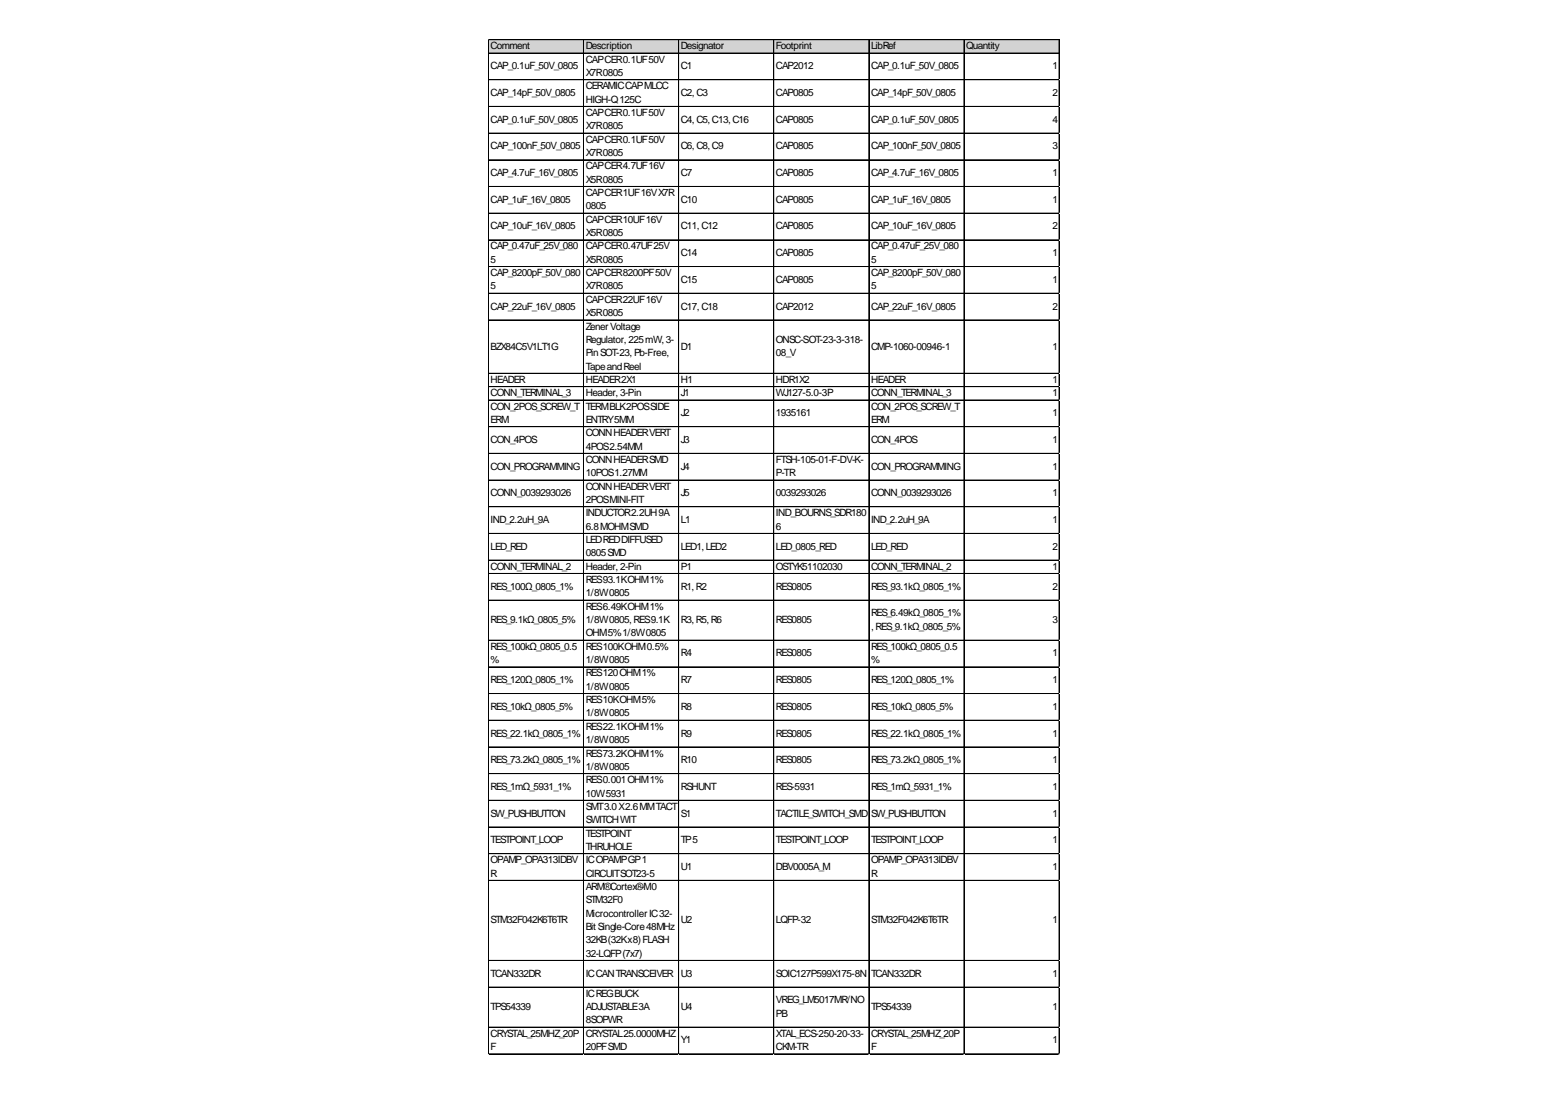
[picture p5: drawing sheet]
<svg xmlns="http://www.w3.org/2000/svg" width="297mm" height="210mm" viewBox="0 0 297 210" stroke-linecap="round" stroke-linejoin="round" font-family="sans-serif">
<defs><g id="words">
<g font-size="1.9">
<text x="94.1" y="9.5">Comment</text>
<text x="112.3" y="9.5">Description</text>
<text x="130.6" y="9.5">Designator</text>
<text x="148.8" y="9.5">Footprint</text>
<text x="167" y="9.5">LibRef</text>
<text x="185.3" y="9.5">Quantity</text>
<text x="94.1" y="13.3">CAP_0.1uF_50V_0805</text>
<text x="112.3" y="12">CAPCER0.1UF50V</text>
<text x="112.3" y="14.6">X7R0805</text>
<text x="112.3" y="17.1">CERAMICCAPMLCC</text>
<text x="130.6" y="13.3">C1</text>
<text x="148.8" y="13.3">CAP2012</text>
<text x="167" y="13.3">CAP_0.1uF_50V_0805</text>
<text x="201.8" y="13.3">1</text>
<text x="94.1" y="18.4">CAP_14pF_50V_0805</text>
<text x="94.1" y="23.5">CAP_0.1uF_50V_0805</text>
<text x="112.3" y="19.7">HIGH-Q125C</text>
<text x="112.3" y="22.2">CAPCER0.1UF50V</text>
<text x="130.6" y="18.4">C2,C3</text>
<text x="130.6" y="23.5">C4,C5,C13,C16</text>
<text x="148.8" y="18.4">CAP0805</text>
<text x="148.8" y="23.5">CAP0805</text>
<text x="167" y="18.4">CAP_14pF_50V_0805</text>
<text x="167" y="23.5">CAP_0.1uF_50V_0805</text>
<text x="201.8" y="18.4">2</text>
<text x="201.8" y="23.5">4</text>
<text x="94.1" y="28.6">CAP_100nF_50V_0805</text>
<text x="112.3" y="24.8">X7R0805</text>
<text x="112.3" y="27.4">CAPCER0.1UF50V</text>
<text x="112.3" y="29.9">X7R0805</text>
<text x="130.6" y="28.6">C6,C8,C9</text>
<text x="148.8" y="28.6">CAP0805</text>
<text x="167" y="28.6">CAP_100nF_50V_0805</text>
<text x="201.8" y="28.6">3</text>
<text x="94.1" y="33.8">CAP_4.7uF_16V_0805</text>
<text x="112.3" y="32.5">CAPCER4.7UF16V</text>
<text x="112.3" y="35">X5R0805</text>
<text x="130.6" y="33.8">C7</text>
<text x="148.8" y="33.8">CAP0805</text>
<text x="167" y="33.8">CAP_4.7uF_16V_0805</text>
<text x="201.8" y="33.8">1</text>
<text x="94.1" y="38.9">CAP_1uF_16V_0805</text>
<text x="112.3" y="37.6">CAPCER1UF16VX7R</text>
<text x="112.3" y="40.1">0805</text>
<text x="130.6" y="38.9">C10</text>
<text x="148.8" y="38.9">CAP0805</text>
<text x="167" y="38.9">CAP_1uF_16V_0805</text>
<text x="201.8" y="38.9">1</text>
<text x="94.1" y="44">CAP_10uF_16V_0805</text>
<text x="94.1" y="47.8">CAP_0.47uF_25V_080</text>
<text x="112.3" y="42.7">CAPCER10UF16V</text>
<text x="112.3" y="45.3">X5R0805</text>
<text x="112.3" y="47.8">CAPCER0.47UF25V</text>
<text x="130.6" y="44">C11,C12</text>
<text x="148.8" y="44">CAP0805</text>
<text x="167" y="44">CAP_10uF_16V_0805</text>
<text x="167" y="47.8">CAP_0.47uF_25V_080</text>
<text x="201.8" y="44">2</text>
<text x="94.1" y="50.4">5</text>
<text x="94.1" y="52.9">CAP_8200pF_50V_080</text>
<text x="112.3" y="50.4">X5R0805</text>
<text x="112.3" y="52.9">CAPCER8200PF50V</text>
<text x="130.6" y="49.1">C14</text>
<text x="148.8" y="49.1">CAP0805</text>
<text x="167" y="50.4">5</text>
<text x="167" y="52.9">CAP_8200pF_50V_080</text>
<text x="201.8" y="49.1">1</text>
<text x="94.1" y="55.5">5</text>
<text x="94.1" y="59.3">CAP_22uF_16V_0805</text>
<text x="112.3" y="55.5">X7R0805</text>
<text x="112.3" y="58.1">CAPCER22UF16V</text>
<text x="130.6" y="54.2">C15</text>
<text x="130.6" y="59.3">C17,C18</text>
<text x="148.8" y="54.2">CAP0805</text>
<text x="148.8" y="59.3">CAP2012</text>
<text x="167" y="55.5">5</text>
<text x="167" y="59.3">CAP_22uF_16V_0805</text>
<text x="201.8" y="54.2">1</text>
<text x="201.8" y="59.3">2</text>
<text x="112.3" y="60.6">X5R0805</text>
<text x="112.3" y="63.2">ZenerVoltage</text>
<text x="112.3" y="65.7">Regulator, 225mW,3-</text>
<text x="148.8" y="65.7">ONSC-SOT-23-3-318-</text>
<text x="94.1" y="67">BZX84C5V1LT1G</text>
<text x="112.3" y="68.3">PinSOT-23,Pb-Free,</text>
<text x="112.3" y="70.8">TapeandReel</text>
<text x="130.6" y="67">D1</text>
<text x="148.8" y="68.3">08_V</text>
<text x="167" y="67">CMP-1060-00946-1</text>
<text x="201.8" y="67">1</text>
<text x="94.1" y="73.4">HEADER</text>
<text x="94.1" y="76">CONN_TERMINAL_3</text>
<text x="112.3" y="73.4">HEADER2X1</text>
<text x="112.3" y="76">Header, 3-Pin</text>
<text x="130.6" y="73.4">H1</text>
<text x="130.6" y="76">J1</text>
<text x="148.8" y="73.4">HDR1X2</text>
<text x="148.8" y="76">WJ127-5.0-3P</text>
<text x="167" y="73.4">HEADER</text>
<text x="167" y="76">CONN_TERMINAL_3</text>
<text x="201.8" y="73.4">1</text>
<text x="201.8" y="76">1</text>
<text x="94.1" y="78.5">CON_2POS_SCREW_T</text>
<text x="94.1" y="81.1">ERM</text>
<text x="112.3" y="78.5">TERMBLK2POSSIDE</text>
<text x="112.3" y="81.1">ENTRY5MM</text>
<text x="112.3" y="83.6">CONNHEADERVERT</text>
<text x="130.6" y="79.8">J2</text>
<text x="148.8" y="79.8">1935161</text>
<text x="167" y="78.5">CON_2POS_SCREW_T</text>
<text x="167" y="81.1">ERM</text>
<text x="201.8" y="79.8">1</text>
<text x="94.1" y="84.9">CON_4POS</text>
<text x="112.3" y="86.2">4POS2.54MM</text>
<text x="112.3" y="88.7">CONNHEADERSMD</text>
<text x="130.6" y="84.9">J3</text>
<text x="148.8" y="88.7">FTSH-105-01-F-DV-K-</text>
<text x="167" y="84.9">CON_4POS</text>
<text x="201.8" y="84.9">1</text>
<text x="94.1" y="90">CON_PROGRAMMING</text>
<text x="94.1" y="95.1">CONN_0039293026</text>
<text x="112.3" y="91.3">10POS1.27MM</text>
<text x="112.3" y="93.9">CONNHEADERVERT</text>
<text x="130.6" y="90">J4</text>
<text x="130.6" y="95.1">J5</text>
<text x="148.8" y="91.3">P-TR</text>
<text x="148.8" y="95.1">0039293026</text>
<text x="167" y="90">CON_PROGRAMMING</text>
<text x="167" y="95.1">CONN_0039293026</text>
<text x="201.8" y="90">1</text>
<text x="201.8" y="95.1">1</text>
<text x="94.1" y="100.3">IND_2.2uH_9A</text>
<text x="112.3" y="96.4">2POSMINI-FIT</text>
<text x="112.3" y="99">INDUCTOR2.2UH9A</text>
<text x="112.3" y="101.5">6.8MOHMSMD</text>
<text x="130.6" y="100.3">L1</text>
<text x="148.8" y="99">IND_BOURNS_SDR180</text>
<text x="148.8" y="101.5">6</text>
<text x="167" y="100.3">IND_2.2uH_9A</text>
<text x="201.8" y="100.3">1</text>
<text x="94.1" y="105.4">LED_RED</text>
<text x="112.3" y="104.1">LEDREDDIFFUSED</text>
<text x="112.3" y="106.7">0805SMD</text>
<text x="130.6" y="105.4">LED1,LED2</text>
<text x="148.8" y="105.4">LED_0805_RED</text>
<text x="167" y="105.4">LED_RED</text>
<text x="201.8" y="105.4">2</text>
<text x="94.1" y="109.2">CONN_TERMINAL_2</text>
<text x="94.1" y="113">RES_100Ω_0805_1%</text>
<text x="112.3" y="109.2">Header, 2-Pin</text>
<text x="112.3" y="111.8">RES93.1KOHM1%</text>
<text x="130.6" y="109.2">P1</text>
<text x="130.6" y="113">R1,R2</text>
<text x="148.8" y="109.2">OSTYK51102030</text>
<text x="148.8" y="113">RES0805</text>
<text x="167" y="109.2">CONN_TERMINAL_2</text>
<text x="167" y="113">RES_93.1kΩ_0805_1%</text>
<text x="201.8" y="109.2">1</text>
<text x="201.8" y="113">2</text>
<text x="94.1" y="119.4">RES_9.1kΩ_0805_5%</text>
<text x="112.3" y="114.3">1/8W0805</text>
<text x="112.3" y="116.9">RES6.49KOHM1%</text>
<text x="112.3" y="119.4">1/8W0805,RES9.1K</text>
<text x="130.6" y="119.4">R3,R5,R6</text>
<text x="148.8" y="119.4">RES0805</text>
<text x="167" y="118.2">RES_6.49kΩ_0805_1%</text>
<text x="201.8" y="119.4">3</text>
<text x="94.1" y="124.6">RES_100kΩ_0805_0.5</text>
<text x="112.3" y="122">OHM5%1/8W0805</text>
<text x="112.3" y="124.6">RES100KOHM0.5%</text>
<text x="130.6" y="125.8">R4</text>
<text x="148.8" y="125.8">RES0805</text>
<text x="167" y="120.7">,RES_9.1kΩ_0805_5%</text>
<text x="167" y="124.6">RES_100kΩ_0805_0.5</text>
<text x="201.8" y="125.8">1</text>
<text x="94.1" y="127.1">%</text>
<text x="94.1" y="131">RES_120Ω_0805_1%</text>
<text x="112.3" y="127.1">1/8W0805</text>
<text x="112.3" y="129.7">RES120OHM1%</text>
<text x="130.6" y="131">R7</text>
<text x="148.8" y="131">RES0805</text>
<text x="167" y="127.1">%</text>
<text x="167" y="131">RES_120Ω_0805_1%</text>
<text x="201.8" y="131">1</text>
<text x="94.1" y="136.1">RES_10kΩ_0805_5%</text>
<text x="112.3" y="132.2">1/8W0805</text>
<text x="112.3" y="134.8">RES10KOHM5%</text>
<text x="112.3" y="137.3">1/8W0805</text>
<text x="130.6" y="136.1">R8</text>
<text x="148.8" y="136.1">RES0805</text>
<text x="167" y="136.1">RES_10kΩ_0805_5%</text>
<text x="201.8" y="136.1">1</text>
<text x="94.1" y="141.2">RES_22.1kΩ_0805_1%</text>
<text x="112.3" y="139.9">RES22.1KOHM1%</text>
<text x="112.3" y="142.5">1/8W0805</text>
<text x="130.6" y="141.2">R9</text>
<text x="148.8" y="141.2">RES0805</text>
<text x="167" y="141.2">RES_22.1kΩ_0805_1%</text>
<text x="201.8" y="141.2">1</text>
<text x="94.1" y="146.3">RES_73.2kΩ_0805_1%</text>
<text x="112.3" y="145">RES73.2KOHM1%</text>
<text x="112.3" y="147.6">1/8W0805</text>
<text x="130.6" y="146.3">R10</text>
<text x="148.8" y="146.3">RES0805</text>
<text x="167" y="146.3">RES_73.2kΩ_0805_1%</text>
<text x="201.8" y="146.3">1</text>
<text x="94.1" y="151.4">RES_1mΩ_5931_1%</text>
<text x="112.3" y="150.1">RES0.001OHM1%</text>
<text x="112.3" y="152.7">10W5931</text>
<text x="112.3" y="155.3">SMT3.0X2.6MMTACT</text>
<text x="130.6" y="151.4">RSHUNT</text>
<text x="148.8" y="151.4">RES-5931</text>
<text x="167" y="151.4">RES_1mΩ_5931_1%</text>
<text x="201.8" y="151.4">1</text>
<text x="94.1" y="156.5">SW_PUSHBUTTON</text>
<text x="94.1" y="161.6">TESTPOINT_LOOP</text>
<text x="112.3" y="157.8">SWITCHWIT</text>
<text x="112.3" y="160.4">TESTPOINT</text>
<text x="130.6" y="156.5">S1</text>
<text x="130.6" y="161.6">TP5</text>
<text x="148.8" y="156.5">TACTILE_SWITCH_SMD</text>
<text x="148.8" y="161.6">TESTPOINT_LOOP</text>
<text x="167" y="156.5">SW_PUSHBUTTON</text>
<text x="167" y="161.6">TESTPOINT_LOOP</text>
<text x="201.8" y="156.5">1</text>
<text x="201.8" y="161.6">1</text>
<text x="94.1" y="165.5">OPAMP_OPA313IDBV</text>
<text x="112.3" y="162.9">THRUHOLE</text>
<text x="112.3" y="165.5">ICOPAMPGP1</text>
<text x="130.6" y="166.8">U1</text>
<text x="148.8" y="166.8">DBV0005A_M</text>
<text x="167" y="165.5">OPAMP_OPA313IDBV</text>
<text x="201.8" y="166.8">1</text>
<text x="94.1" y="168">R</text>
<text x="112.3" y="168">CIRCUITSOT23-5</text>
<text x="112.3" y="170.6">ARM®Cortex®-M0</text>
<text x="112.3" y="173.2">STM32F0</text>
<text x="167" y="168">R</text>
<text x="94.1" y="177">STM32F042K6T6TR</text>
<text x="112.3" y="175.7">MicrocontrollerIC32-</text>
<text x="112.3" y="178.3">Bit Single-Core48MHz</text>
<text x="130.6" y="177">U2</text>
<text x="148.8" y="177">LQFP-32</text>
<text x="167" y="177">STM32F042K6T6TR</text>
<text x="201.8" y="177">1</text>
<text x="112.3" y="180.8">32KB(32Kx8)FLASH</text>
<text x="112.3" y="183.4">32-LQFP(7x7)</text>
<text x="94.1" y="187.2">TCAN332DR</text>
<text x="112.3" y="187.2">ICCANTRANSCEIVER</text>
<text x="112.3" y="191.1">ICREGBUCK</text>
<text x="130.6" y="187.2">U3</text>
<text x="148.8" y="187.2">SOIC127P599X175-8N</text>
<text x="167" y="187.2">TCAN332DR</text>
<text x="201.8" y="187.2">1</text>
<text x="94.1" y="193.6">TPS54339</text>
<text x="112.3" y="193.6">ADJUSTABLE3A</text>
<text x="112.3" y="196.2">8SOPWR</text>
<text x="130.6" y="193.6">U4</text>
<text x="148.8" y="192.3">VREG_LM5017MR/NO</text>
<text x="148.8" y="194.9">PB</text>
<text x="167" y="193.6">TPS54339</text>
<text x="201.8" y="193.6">1</text>
<text x="94.1" y="198.7">CRYSTAL_25MHZ_20P</text>
<text x="94.1" y="201.3">F</text>
<text x="112.3" y="198.7">CRYSTAL25.0000MHZ</text>
<text x="112.3" y="201.3">20PFSMD</text>
<text x="130.6" y="200">Y1</text>
<text x="148.8" y="198.7">XTAL_ECS-250-20-33-</text>
<text x="148.8" y="201.3">CKM-TR</text>
<text x="167" y="198.7">CRYSTAL_25MHZ_20P</text>
<text x="167" y="201.3">F</text>
<text x="201.8" y="200">1</text>
</g>
</g></defs>
<path d="M93.7 7.7h109.5v2.6h-109.5z" fill="#d3d3d3"/>
<g fill="none" stroke="#000" stroke-width=".19">
<path d="M93.7 7.6v194.5M93.8 7.6h109.4M93.8 7.7h109.4M93.8 10.2h109.4M93.8 15.3h109.4M111.9 7.7v194.4M130.1 7.7v194.4M130.2 7.7v194.4M148.4 7.7v194.4M166.6 7.7v194.4M166.7 7.7v194.4M184.8 7.7v194.4"/>
<path d="M184.9 7.7v194.4M203.1 7.7v194.4M93.8 20.4h109.4M93.8 20.5h109.4M93.8 25.5h109.4M93.8 25.6h109.4M93.8 30.6h109.4M93.8 30.7h109.4M93.8 35.7h109.4M93.8 35.8h109.4M93.8 40.9h109.4M93.8 46h109.4"/>
<path d="M93.8 51.1h109.4M93.8 56.2h109.4M93.8 56.3h109.4M93.8 61.3h109.4M93.8 61.4h109.4M93.8 71.6h109.4M93.8 74.1h109.4M93.8 74.2h109.4M93.8 76.7h109.4M93.8 81.8h109.4M93.8 86.9h109.4M93.8 87h109.4"/>
<path d="M93.8 92h109.4M93.8 92.1h109.4M93.8 97.1h109.4M93.8 97.2h109.4M93.8 102.2h109.4M93.8 102.3h109.4M93.8 107.4h109.4M93.8 109.9h109.4M93.8 110h109.4M93.8 115h109.4M93.8 115.1h109.4M93.8 122.7h109.4"/>
<path d="M93.8 122.8h109.4M93.8 127.8h109.4M93.8 127.9h109.4M93.8 132.9h109.4M93.8 133h109.4M93.8 138.1h109.4M93.8 143.2h109.4M93.8 148.3h109.4M93.8 153.4h109.4M93.8 153.5h109.4M93.8 158.5h109.4M93.8 158.6h109.4"/>
<path d="M93.8 163.6h109.4M93.8 163.7h109.4M93.8 168.8h109.4M93.8 184.1h109.4M93.8 184.2h109.4M93.8 189.2h109.4M93.8 189.3h109.4M93.8 196.9h109.4M93.8 202h109.4M93.8 202.1h109.4"/>
</g>
<path d="M93.7 202.1v.1" fill="none" stroke="#e0e0e0" stroke-width=".19"/>
<path d="M93.7 202.1l.1 .1z" fill="#e0e0e0"/>
<path d="M111.9 202.1v.1" fill="none" stroke="#e0e0e0" stroke-width=".19"/>
<path d="M111.9 202.1l.1 .1z" fill="#e0e0e0"/>
<path d="M130.1 202.1v.1" fill="none" stroke="#e0e0e0" stroke-width=".19"/>
<path d="M130.1 202.1l.1 .1z" fill="#e0e0e0"/>
<path d="M148.4 202.1v.1" fill="none" stroke="#e0e0e0" stroke-width=".19"/>
<path d="M148.4 202.1l.1 .1z" fill="#e0e0e0"/>
<path d="M166.6 202.1v.1" fill="none" stroke="#e0e0e0" stroke-width=".19"/>
<path d="M166.6 202.1l.1 .1z" fill="#e0e0e0"/>
<path d="M184.8 202.1v.1" fill="none" stroke="#e0e0e0" stroke-width=".19"/>
<path d="M184.8 202.1l.2 .1z" fill="#e0e0e0"/>
<path d="M203.1 202.1v.1" fill="none" stroke="#e0e0e0" stroke-width=".19"/>
<path d="M203.1 202.1l.1 .1z" fill="#e0e0e0"/>
<path d="M203.2 15.3h.1" fill="none" stroke="#e0e0e0" stroke-width=".19"/>
<path d="M203.2 15.3v.1z" fill="#e0e0e0"/>
<path d="M203.2 20.4h.1" fill="none" stroke="#e0e0e0" stroke-width=".19"/>
<path d="M203.2 20.4v.1z" fill="#e0e0e0"/>
<path d="M203.2 25.5h.1" fill="none" stroke="#e0e0e0" stroke-width=".19"/>
<path d="M203.2 25.5v.1z" fill="#e0e0e0"/>
<path d="M203.2 30.6h.1" fill="none" stroke="#e0e0e0" stroke-width=".19"/>
<path d="M203.2 30.6v.1z" fill="#e0e0e0"/>
<path d="M203.2 35.7h.1" fill="none" stroke="#e0e0e0" stroke-width=".19"/>
<path d="M203.2 35.7v.2z" fill="#e0e0e0"/>
<path d="M203.2 40.9h.1" fill="none" stroke="#e0e0e0" stroke-width=".19"/>
<path d="M203.2 40.9v.1z" fill="#e0e0e0"/>
<path d="M203.2 46h.1" fill="none" stroke="#e0e0e0" stroke-width=".19"/>
<path d="M203.2 46v.1z" fill="#e0e0e0"/>
<path d="M203.2 51.1h.1" fill="none" stroke="#e0e0e0" stroke-width=".19"/>
<path d="M203.2 51.1v.1z" fill="#e0e0e0"/>
<path d="M203.2 56.2h.1" fill="none" stroke="#e0e0e0" stroke-width=".19"/>
<path d="M203.2 56.2v.1z" fill="#e0e0e0"/>
<path d="M203.2 61.3h.1" fill="none" stroke="#e0e0e0" stroke-width=".19"/>
<path d="M203.2 61.3v.1z" fill="#e0e0e0"/>
<path d="M203.2 71.6h.1" fill="none" stroke="#e0e0e0" stroke-width=".19"/>
<path d="M203.2 71.6v.1z" fill="#e0e0e0"/>
<path d="M203.2 74.1h.1" fill="none" stroke="#e0e0e0" stroke-width=".19"/>
<path d="M203.2 74.1v.1z" fill="#e0e0e0"/>
<path d="M203.2 76.7h.1" fill="none" stroke="#e0e0e0" stroke-width=".19"/>
<path d="M203.2 76.7v.1z" fill="#e0e0e0"/>
<path d="M203.2 81.8h.1" fill="none" stroke="#e0e0e0" stroke-width=".19"/>
<path d="M203.2 81.8v.1z" fill="#e0e0e0"/>
<path d="M203.2 86.9h.1" fill="none" stroke="#e0e0e0" stroke-width=".19"/>
<path d="M203.2 86.9v.1z" fill="#e0e0e0"/>
<path d="M203.2 92h.1" fill="none" stroke="#e0e0e0" stroke-width=".19"/>
<path d="M203.2 92v.1z" fill="#e0e0e0"/>
<path d="M203.2 97.1h.1" fill="none" stroke="#e0e0e0" stroke-width=".19"/>
<path d="M203.2 97.1v.1z" fill="#e0e0e0"/>
<path d="M203.2 102.2h.1" fill="none" stroke="#e0e0e0" stroke-width=".19"/>
<path d="M203.2 102.2v.2z" fill="#e0e0e0"/>
<path d="M203.2 107.4h.1" fill="none" stroke="#e0e0e0" stroke-width=".19"/>
<path d="M203.2 107.4v.1z" fill="#e0e0e0"/>
<path d="M203.2 109.9h.1" fill="none" stroke="#e0e0e0" stroke-width=".19"/>
<path d="M203.2 109.9v.1z" fill="#e0e0e0"/>
<path d="M203.2 115h.1" fill="none" stroke="#e0e0e0" stroke-width=".19"/>
<path d="M203.2 115v.1z" fill="#e0e0e0"/>
<path d="M203.2 122.7h.1" fill="none" stroke="#e0e0e0" stroke-width=".19"/>
<path d="M203.2 122.7v.1z" fill="#e0e0e0"/>
<path d="M203.2 127.8h.1" fill="none" stroke="#e0e0e0" stroke-width=".19"/>
<path d="M203.2 127.8v.1z" fill="#e0e0e0"/>
<path d="M203.2 132.9h.1" fill="none" stroke="#e0e0e0" stroke-width=".19"/>
<path d="M203.2 132.9v.2z" fill="#e0e0e0"/>
<path d="M203.2 138.1h.1" fill="none" stroke="#e0e0e0" stroke-width=".19"/>
<path d="M203.2 138.1v.1z" fill="#e0e0e0"/>
<path d="M203.2 143.2h.1" fill="none" stroke="#e0e0e0" stroke-width=".19"/>
<path d="M203.2 143.2v.1z" fill="#e0e0e0"/>
<path d="M203.2 148.3h.1" fill="none" stroke="#e0e0e0" stroke-width=".19"/>
<path d="M203.2 148.3v.1z" fill="#e0e0e0"/>
<path d="M203.2 153.4h.1" fill="none" stroke="#e0e0e0" stroke-width=".19"/>
<path d="M203.2 153.4v.1z" fill="#e0e0e0"/>
<path d="M203.2 158.5h.1" fill="none" stroke="#e0e0e0" stroke-width=".19"/>
<path d="M203.2 158.5v.1z" fill="#e0e0e0"/>
<path d="M203.2 163.6h.1" fill="none" stroke="#e0e0e0" stroke-width=".19"/>
<path d="M203.2 163.6v.1z" fill="#e0e0e0"/>
<path d="M203.2 168.8h.1" fill="none" stroke="#e0e0e0" stroke-width=".19"/>
<path d="M203.2 168.8v.1z" fill="#e0e0e0"/>
<path d="M203.2 184.1h.1" fill="none" stroke="#e0e0e0" stroke-width=".19"/>
<path d="M203.2 184.1v.1z" fill="#e0e0e0"/>
<path d="M203.2 189.2h.1" fill="none" stroke="#e0e0e0" stroke-width=".19"/>
<path d="M203.2 189.2v.1z" fill="#e0e0e0"/>
<path d="M203.2 196.9h.1" fill="none" stroke="#e0e0e0" stroke-width=".19"/>
<path d="M203.2 196.9v.1z" fill="#e0e0e0"/>
<path d="M203.2 202h.1" fill="none" stroke="#e0e0e0" stroke-width=".19"/>
<path d="M203.2 202v.1z" fill="#e0e0e0"/>
<use href="#words"/>
</svg>
